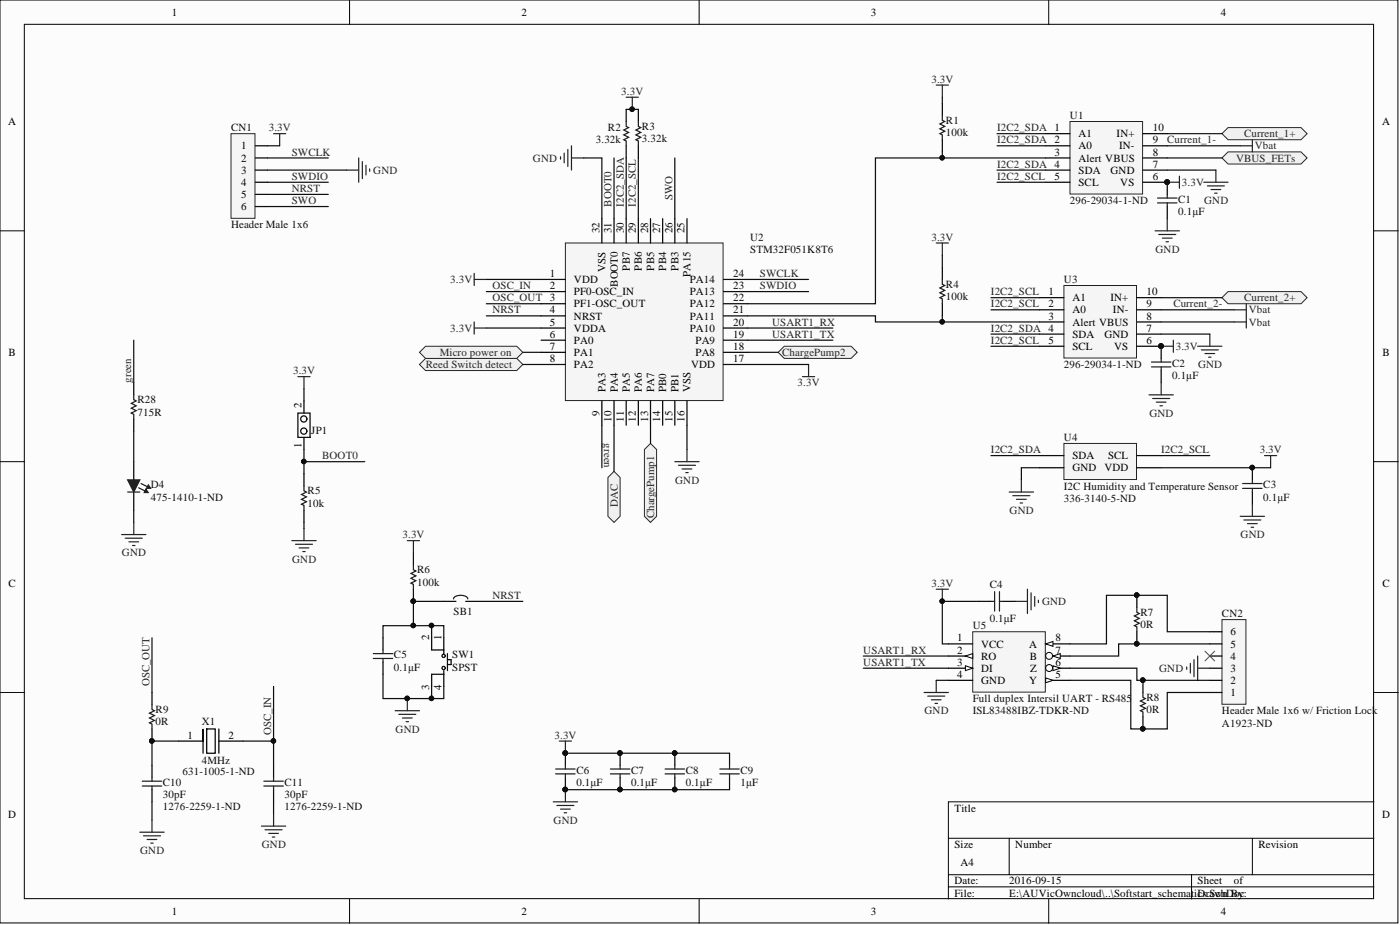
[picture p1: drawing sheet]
<svg xmlns="http://www.w3.org/2000/svg" width="292mm" height="193mm" viewBox="0 0 292 193" stroke-linecap="round" stroke-linejoin="round" font-family="sans-serif">
<defs><g id="words">
<g font-size="2.3">
<text x="35.9" y="3.3">1</text>
<text x="108.8" y="3.3">2</text>
<text x="181.7" y="3.3">3</text>
<text x="254.7" y="3.3">4</text>
<text x="1.7" y="26.1">A</text>
<text x="225" y="28.6">A1</text>
<text x="233" y="28.6">IN+</text>
<text x="240.5" y="29.9">9</text>
<text x="240.5" y="27.4">10</text>
<text x="288.4" y="26.1">A</text>
<text x="50.3" y="31.2">1</text>
<text x="50.3" y="33.7">2</text>
<text x="220" y="32.4">3</text>
<text x="225" y="31.2">A0</text>
<text x="225" y="33.7">Alert VBUS</text>
<text x="233.5" y="31.2">IN-</text>
<text x="240.5" y="35">7</text>
<text x="240.5" y="32.4">8</text>
<text x="50.3" y="36.2">3</text>
<text x="50.3" y="38.8">4</text>
<text x="50.3" y="41.3">5</text>
<text x="220" y="37.5">5</text>
<text x="225" y="36.2">SDA</text>
<text x="225" y="38.8">SCL</text>
<text x="231.7" y="36.2">GND</text>
<text x="233.7" y="38.8">VS</text>
<text x="240.5" y="37.5">6</text>
<text x="50.3" y="43.8">6</text>
<text x="125.1" y="48.7" transform="rotate(-90 125.1 48.7)">32</text>
<text x="127.6" y="48.7" transform="rotate(-90 127.6 48.7)">31</text>
<text x="130.1" y="48.7" transform="rotate(-90 130.1 48.7)">30</text>
<text x="132.7" y="48.7" transform="rotate(-90 132.7 48.7)">29</text>
<text x="135.2" y="48.7" transform="rotate(-90 135.2 48.7)">28</text>
<text x="137.8" y="48.7" transform="rotate(-90 137.8 48.7)">27</text>
<text x="140.3" y="48.7" transform="rotate(-90 140.3 48.7)">26</text>
<text x="142.8" y="48.7" transform="rotate(-90 142.8 48.7)">25</text>
<text x="114.8" y="57.8">1</text>
<text x="119.7" y="59.1">VDD</text>
<text x="126.3" y="56.7" transform="rotate(-90 126.3 56.7)">VSS</text>
<text x="128.9" y="59.8" transform="rotate(-90 128.9 59.8)">BOOT0</text>
<text x="131.4" y="56.4" transform="rotate(-90 131.4 56.4)">PB7</text>
<text x="133.9" y="56.4" transform="rotate(-90 133.9 56.4)">PB6</text>
<text x="136.5" y="56.4" transform="rotate(-90 136.5 56.4)">PB5</text>
<text x="139" y="56.4" transform="rotate(-90 139 56.4)">PB4</text>
<text x="141.6" y="56.4" transform="rotate(-90 141.6 56.4)">PB3</text>
<text x="143.9" y="59.1">PA14</text>
<text x="144.1" y="57.7" transform="rotate(-90 144.1 57.7)">PA15</text>
<text x="153" y="57.8">24</text>
<text x="114.8" y="60.3">2</text>
<text x="114.8" y="65.4">4</text>
<text x="119.7" y="61.6">PF0-OSC_IN</text>
<text x="119.7" y="64.1">PF1-OSC_OUT</text>
<text x="143.9" y="64.1">PA12</text>
<text x="143.9" y="61.6">PA13</text>
<text x="153" y="65.4">21</text>
<text x="153" y="62.9">22</text>
<text x="153" y="60.3">23</text>
<text x="218.8" y="61.6">1</text>
<text x="218.8" y="64.1">2</text>
<text x="223.8" y="62.9">A1</text>
<text x="223.8" y="65.4">A0</text>
<text x="231.7" y="62.9">IN+</text>
<text x="232.2" y="65.4">IN-</text>
<text x="239.2" y="64.1">9</text>
<text x="239.2" y="61.6">10</text>
<text x="114.8" y="67.9">5</text>
<text x="114.8" y="70.5">6</text>
<text x="119.7" y="66.7">NRST</text>
<text x="119.7" y="69.2">VDDA</text>
<text x="119.7" y="71.7">PA0</text>
<text x="143.9" y="69.2">PA10</text>
<text x="143.9" y="66.7">PA11</text>
<text x="145.1" y="71.7">PA9</text>
<text x="153" y="67.9">20</text>
<text x="153" y="70.5">19</text>
<text x="218.8" y="66.7">3</text>
<text x="218.8" y="71.7">5</text>
<text x="223.8" y="67.9">Alert VBUS</text>
<text x="223.8" y="70.5">SDA</text>
<text x="230.4" y="70.5">GND</text>
<text x="239.2" y="71.7">6</text>
<text x="239.2" y="69.2">7</text>
<text x="239.2" y="66.7">8</text>
<text x="1.8" y="74.3">B</text>
<text x="114.8" y="73">7</text>
<text x="114.8" y="75.5">8</text>
<text x="119.7" y="74.3">PA1</text>
<text x="119.7" y="76.8">PA2</text>
<text x="144.2" y="76.8">VDD</text>
<text x="145.1" y="74.3">PA8</text>
<text x="153" y="75.5">17</text>
<text x="153" y="73">18</text>
<text x="223.8" y="73">SCL</text>
<text x="232.5" y="73">VS</text>
<text x="288.4" y="74.3">B</text>
<text x="126.3" y="81.9" transform="rotate(-90 126.3 81.9)">PA3</text>
<text x="128.9" y="81.9" transform="rotate(-90 128.9 81.9)">PA4</text>
<text x="131.4" y="81.9" transform="rotate(-90 131.4 81.9)">PA5</text>
<text x="133.9" y="81.9" transform="rotate(-90 133.9 81.9)">PA6</text>
<text x="136.5" y="81.9" transform="rotate(-90 136.5 81.9)">PA7</text>
<text x="139" y="81.9" transform="rotate(-90 139 81.9)">PB0</text>
<text x="141.6" y="81.9" transform="rotate(-90 141.6 81.9)">PB1</text>
<text x="144.1" y="81.9" transform="rotate(-90 144.1 81.9)">VSS</text>
<text x="62.9" y="85.2" transform="rotate(-90 62.9 85.2)">2</text>
<text x="125.1" y="86.8" transform="rotate(-90 125.1 86.8)">9</text>
<text x="127.6" y="87.9" transform="rotate(-90 127.6 87.9)">10</text>
<text x="130.1" y="87.9" transform="rotate(-90 130.1 87.9)">11</text>
<text x="132.7" y="87.9" transform="rotate(-90 132.7 87.9)">12</text>
<text x="135.2" y="87.9" transform="rotate(-90 135.2 87.9)">13</text>
<text x="137.8" y="87.9" transform="rotate(-90 137.8 87.9)">14</text>
<text x="140.3" y="87.9" transform="rotate(-90 140.3 87.9)">15</text>
<text x="142.8" y="87.9" transform="rotate(-90 142.8 87.9)">16</text>
<text x="62.9" y="93.4" transform="rotate(-90 62.9 93.4)">1</text>
<text x="223.8" y="95.8">SDA</text>
<text x="231.2" y="95.8">SCL</text>
<text x="223.8" y="98.3">GND</text>
<text x="230.4" y="98.3">VDD</text>
<text x="1.8" y="122.4">C</text>
<text x="288.4" y="122.4">C</text>
<text x="89.6" y="133.6" transform="rotate(-90 89.6 133.6)">2</text>
<text x="92.1" y="133.6" transform="rotate(-90 92.1 133.6)">1</text>
<text x="199.7" y="133.8">1</text>
<text x="199.7" y="136.4">2</text>
<text x="204.7" y="135.1">VCC</text>
<text x="204.7" y="137.6">RO</text>
<text x="214.7" y="135.1">A</text>
<text x="214.9" y="137.6">B</text>
<text x="220.2" y="136.4">7</text>
<text x="220.2" y="133.8">8</text>
<text x="256.7" y="137.6">4</text>
<text x="256.7" y="135.1">5</text>
<text x="256.7" y="132.6">6</text>
<text x="89.6" y="143.9" transform="rotate(-90 89.6 143.9)">3</text>
<text x="92.1" y="143.9" transform="rotate(-90 92.1 143.9)">4</text>
<text x="199.7" y="138.9">3</text>
<text x="199.7" y="141.4">4</text>
<text x="204.7" y="140.2">DI</text>
<text x="204.7" y="142.7">GND</text>
<text x="214.7" y="142.7">Y</text>
<text x="215" y="140.2">Z</text>
<text x="220.2" y="141.4">5</text>
<text x="220.2" y="138.9">6</text>
<text x="256.7" y="142.7">2</text>
<text x="256.7" y="140.2">3</text>
<text x="256.7" y="145.2">1</text>
<text x="39.2" y="154.1">1</text>
<text x="47.7" y="154.1">2</text>
<text x="1.7" y="170.6">D</text>
<text x="199.1" y="169.3">Title</text>
<text x="288.4" y="170.6">D</text>
<text x="199.1" y="176.9">Size</text>
<text x="211.8" y="176.9">Number</text>
<text x="262.6" y="176.9">Revision</text>
<text x="199.1" y="184.5">Date:</text>
<text x="200.4" y="180.7">A4</text>
<text x="210.6" y="184.5">2016-09-15</text>
<text x="249.9" y="184.5">Sheet</text>
<text x="257.4" y="184.5">of</text>
<text x="35.9" y="190.8">1</text>
<text x="108.8" y="190.8">2</text>
<text x="181.7" y="190.8">3</text>
<text x="199.1" y="187">File:</text>
<text x="210.6" y="187">E:\AUVicOwncloud\..\Softstart_schemat</text>
<text x="249.2" y="187">ics.SchDoc</text>
<text x="249.9" y="187">Drawn By:</text>
<text x="254.7" y="190.8">4</text>
</g>
<g font-size="2.3" fill="#262626">
<text x="194.3" y="17.2">3.3V</text>
<text x="129.6" y="19.8">3.3V</text>
<text x="56.1" y="27.4">3.3V</text>
<text x="208" y="27.4">I2C2_SDA 1</text>
<text x="208" y="29.9">I2C2_SDA 2</text>
<text x="243.5" y="29.9">Current_1-</text>
<text x="259.6" y="28.6">Current_1+</text>
<text x="60.9" y="32.4">SWCLK</text>
<text x="111.2" y="33.7">GND</text>
<text x="208" y="35">I2C2_SDA 4</text>
<text x="257.9" y="33.7">VBUS_FETs</text>
<text x="261.8" y="31.2">Vbat</text>
<text x="60.9" y="37.5">SWDIO</text>
<text x="60.9" y="40">NRST</text>
<text x="77.9" y="36.2">GND</text>
<text x="140.3" y="41.8" transform="rotate(-90 140.3 41.8)">SWO</text>
<text x="208" y="37.5">I2C2_SCL</text>
<text x="246.6" y="38.8">3.3V</text>
<text x="60.9" y="42.6">SWO</text>
<text x="127.6" y="43.1" transform="rotate(-90 127.6 43.1)">BOOT0</text>
<text x="130.1" y="43.1" transform="rotate(-90 130.1 43.1)">I2C2_SDA</text>
<text x="132.7" y="43.1" transform="rotate(-90 132.7 43.1)">I2C2_SCL</text>
<text x="251.2" y="42.6">GND</text>
<text x="194.3" y="50.2">3.3V</text>
<text x="241.1" y="52.7">GND</text>
<text x="93.9" y="59.1">3.3V</text>
<text x="158.6" y="57.8">SWCLK</text>
<text x="102.7" y="62.9">OSC_OUT 3</text>
<text x="102.7" y="60.3">OSC_IN</text>
<text x="102.7" y="65.4">NRST</text>
<text x="158.6" y="60.3">SWDIO</text>
<text x="206.8" y="64.1">I2C2_SCL</text>
<text x="206.8" y="61.6">I2C2_SCL</text>
<text x="244.8" y="64.1">Current_2-</text>
<text x="259.6" y="62.9">Current_2+</text>
<text x="260.5" y="65.4">Vbat</text>
<text x="93.9" y="69.2">3.3V</text>
<text x="161.1" y="70.5">USART1_TX</text>
<text x="161.1" y="67.9">USART1_RX</text>
<text x="206.8" y="69.2">I2C2_SDA 4</text>
<text x="206.8" y="71.7">I2C2_SCL</text>
<text x="260.5" y="67.9">Vbat</text>
<text x="88.9" y="76.8">Reed Switch detect</text>
<text x="91.8" y="74.3">Micro power on</text>
<text x="163.2" y="74.3">ChargePump2</text>
<text x="245.3" y="73">3.3V</text>
<text x="250" y="76.8">GND</text>
<text x="27.4" y="79.8" transform="rotate(-90 27.4 79.8)">green</text>
<text x="61.1" y="78.1">3.3V</text>
<text x="166.4" y="80.6">3.3V</text>
<text x="239.8" y="86.9">GND</text>
<text x="67.2" y="95.8">BOOT0</text>
<text x="126.1" y="92.5" transform="rotate(90 126.1 92.5)">green</text>
<text x="206.8" y="94.5">I2C2_SDA</text>
<text x="242.3" y="94.5">I2C2_SCL</text>
<text x="262.8" y="94.5">3.3V</text>
<text x="140.9" y="100.9">GND</text>
<text x="128.9" y="105.7" transform="rotate(-90 128.9 105.7)">DAC</text>
<text x="210.6" y="107.2">GND</text>
<text x="84" y="112.3">3.3V</text>
<text x="136.5" y="108.1" transform="rotate(-90 136.5 108.1)">ChargePump1</text>
<text x="258.8" y="112.3">GND</text>
<text x="25.5" y="116.1">GND</text>
<text x="61" y="117.3">GND</text>
<text x="102.7" y="124.9">NRST</text>
<text x="194.3" y="122.4">3.3V</text>
<text x="217.4" y="126.2">GND</text>
<text x="180.1" y="136.4">USART1_RX</text>
<text x="31.2" y="143.2" transform="rotate(-90 31.2 143.2)">OSC_OUT</text>
<text x="180.1" y="138.9">USART1_TX</text>
<text x="241.8" y="140.2">GND</text>
<text x="192.9" y="149">GND</text>
<text x="56.6" y="153.3" transform="rotate(-90 56.6 153.3)">OSC_IN</text>
<text x="82.5" y="152.8">GND</text>
<text x="115.7" y="154.1">3.3V</text>
<text x="115.5" y="171.8">GND</text>
<text x="29.3" y="178.2">GND</text>
<text x="54.6" y="176.9">GND</text>
</g>
<g font-size="2.3" fill="#0e0e0e">
<text x="48.2" y="27.4">CN1</text>
<text x="124.3" y="29.9">3.32k</text>
<text x="126.8" y="27.4">R2</text>
<text x="133.9" y="27.1">R3</text>
<text x="133.9" y="29.7">3.32k</text>
<text x="197.4" y="25.9">R1</text>
<text x="197.4" y="28.4">100k</text>
<text x="223.2" y="24.8">U1</text>
<text x="48.2" y="47.7">Header Male 1x6</text>
<text x="223.2" y="42.6">296-29034-1-ND</text>
<text x="245.8" y="42.3">C1</text>
<text x="245.8" y="44.9">0.1μF</text>
<text x="156.5" y="50.2">U2</text>
<text x="156.5" y="52.7">STM32F051K8T6</text>
<text x="222" y="59.1">U3</text>
<text x="197.4" y="60.1">R4</text>
<text x="197.4" y="62.6">100k</text>
<text x="222" y="76.8">296-29034-1-ND</text>
<text x="244.6" y="76.5">C2</text>
<text x="244.6" y="79.1">0.1μF</text>
<text x="28.7" y="84.1">R28</text>
<text x="28.7" y="86.7">715R</text>
<text x="64.9" y="90.5">JP1</text>
<text x="222" y="92">U4</text>
<text x="31.5" y="101.9">D4</text>
<text x="263.6" y="101.9">C3</text>
<text x="31.5" y="104.4">475-1410-1-ND</text>
<text x="64.2" y="103.2">R5</text>
<text x="64.2" y="105.7">10k</text>
<text x="222" y="104.7">336-3140-5-ND</text>
<text x="222" y="102.1">I2C Humidity and Temperature Sensor</text>
<text x="263.6" y="104.4">0.1μF</text>
<text x="87" y="119.6">R6</text>
<text x="87" y="122.2">100k</text>
<text x="206.5" y="122.7">C4</text>
<text x="94.6" y="128.2">SB1</text>
<text x="203" y="131.3">U5</text>
<text x="206.5" y="129.8">0.1μF</text>
<text x="238" y="128.5">R7</text>
<text x="238" y="131">0R</text>
<text x="255" y="128.8">CN2</text>
<text x="82.2" y="137.4">C5</text>
<text x="94.4" y="137.4">SW1</text>
<text x="82.2" y="139.9">0.1μF</text>
<text x="94.4" y="139.9">SPST</text>
<text x="32.5" y="148.8">R9</text>
<text x="203" y="149">ISL83488IBZ-TDKR-ND</text>
<text x="203" y="146.5">Full duplex Intersil UART - RS485</text>
<text x="239.2" y="146.2">R8</text>
<text x="239.2" y="148.8">0R</text>
<text x="255" y="149">Header Male 1x6 w/ Friction Lock</text>
<text x="32.5" y="151.3">0R</text>
<text x="42.1" y="151.3">X1</text>
<text x="255" y="151.6">A1923-ND</text>
<text x="38.1" y="161.7">631-1005-1-ND</text>
<text x="42.1" y="159.4">4MHz</text>
<text x="120.2" y="161.4">C6</text>
<text x="131.7" y="161.4">C7</text>
<text x="143.1" y="161.4">C8</text>
<text x="154.5" y="161.4">C9</text>
<text x="34" y="164">C10</text>
<text x="34" y="166.5">30pF</text>
<text x="59.4" y="164">C11</text>
<text x="59.4" y="166.5">30pF</text>
<text x="120.2" y="164">0.1μF</text>
<text x="131.7" y="164">0.1μF</text>
<text x="143.1" y="164">0.1μF</text>
<text x="154.5" y="164">1μF</text>
<text x="34" y="169">1276-2259-1-ND</text>
<text x="59.4" y="169">1276-2259-1-ND</text>
</g>
</g></defs>
<g fill="#fcfcfc" stroke="#000" stroke-width=".21">
<path d="M0 0h291.7v192.5h-291.7z"/>
<path d="M5.1 5.1h281.5v182.4h-281.5z"/>
</g>
<g fill="none" stroke="#000" stroke-width=".21">
<path d="M72.9 0v5.1M145.9 0v5.1M218.8 0v5.1M0 48.2h5.1M286.7 48.2h5M0 96.3h5.1M286.7 96.3h5M0 144.5h5.1M286.7 144.5h5M197.9 174.9h88.8M210.6 174.9v7.6M261.3 174.9v7.6"/>
<path d="M286.7 167.3h-88.8v20.2M72.9 187.5v5.1M145.9 187.5v5.1M197.9 182.5h88.8M197.9 185h88.8M218.8 187.5v5.1M248.6 182.5v5"/>
</g>
<path d="M223.2 25.3h15.2v15.2h-15.2z" fill="#f5f5f5" stroke="#262626" stroke-width=".21"/>
<path d="M218.2 27.9h5M218.2 30.4h5M218.2 33h5M218.2 35.5h5M218.2 38h5M238.5 27.9h5M238.5 30.4h5M238.5 33h5M238.5 35.5h5M238.5 38h5" fill="none" stroke="#000" stroke-width=".25"/>
<circle cx="243.5" cy="38" r=".47" fill="#0e0e0e" stroke="#0e0e0e" stroke-width=".21"/>
<path d="M222 59.6h15.1v15.1h-15.1z" fill="#f5f5f5" stroke="#262626" stroke-width=".21"/>
<path d="M216.9 62.1h5.1M216.9 64.6h5.1M216.9 67.2h5.1M216.9 69.7h5.1M216.9 72.2h5.1M237.2 62.1h5.1M237.2 64.6h5.1M237.2 67.2h5.1M237.2 69.7h5.1M237.2 72.2h5.1" fill="none" stroke="#000" stroke-width=".25"/>
<circle cx="242.2" cy="72.2" r=".47" fill="#0e0e0e" stroke="#0e0e0e" stroke-width=".21"/>
<path d="M222 92.5h15.1v7.5h-15.1z" fill="#f5f5f5" stroke="#262626" stroke-width=".21"/>
<path d="M216.9 95h5.1M216.9 97.6h5.1M237.2 95h5.1M237.2 97.6h5.1" fill="none" stroke="#000" stroke-width=".25"/>
<path d="M208 35.5h10.2M208 38h10.2M206.8 69.7h10.1M206.8 72.2h10.1M206.8 95h10.1M216.9 97.6h-3.8v2.5" fill="none" stroke="#0e0e0e" stroke-width=".25"/>
<path d="M251.2 38h5M251.9 38.8h3.6M252.7 39.5h2M253.7 35.5v2.5M253.4 40.3h.5M210.6 102.6h5M211.3 103.4h3.6M212.1 104.2h2M212.8 104.9h.6M213.1 100.1v2.5" fill="none" stroke="#262626" stroke-width=".25"/>
<g fill="#f0f0f0" stroke="#262626" stroke-width=".21">
<path d="M126.8 99.6l1.3-1.3 1.3 1.3v8.1l-1.3 1.3-1.3-1.3z" fill-rule="evenodd"/>
<path d="M255 27.9l1.2-1.3h15.2l1.3 1.3-1.3 1.3h-15.2z" fill-rule="evenodd"/>
<path d="M255 33l1.2-1.3h15.2l1.3 1.3-1.3 1.2h-15.2z" fill-rule="evenodd"/>
</g>
<path d="M243.5 35.5h10.2" fill="none" stroke="#0e0e0e" stroke-width=".25"/>
<path d="M255 62.1l1.2-1.3h15.2l1.3 1.3-1.3 1.3h-15.2z" fill-rule="evenodd" fill="#f0f0f0" stroke="#262626" stroke-width=".21"/>
<path d="M249.9 72.2h5.1M250.6 73h3.6M251.4 73.8h2M252.2 74.5h.5M252.4 69.7v2.5" fill="none" stroke="#262626" stroke-width=".25"/>
<path d="M130.6 33v12.6M133.2 33v12.6M156 58.3h12.7M156 60.8h12.7M242.3 69.7h10.1M242.3 95h10.1" fill="none" stroke="#0e0e0e" stroke-width=".25"/>
<path d="M48.2 27.9h5v17.6h-5z" fill="#f5f5f5" stroke="#262626" stroke-width=".21"/>
<path d="M53.3 30.4h2.5M53.3 33h2.5M53.3 35.5h2.5M53.3 38h2.5M53.3 40.6h2.5M53.3 43.1h2.5" fill="none" stroke="#000" stroke-width=".25"/>
<path d="M55.8 38h12.7M55.8 33h12.7M55.8 30.4h2.5M55.8 35.5h16.5M140.8 33v12.6M55.8 40.6h12.7M55.8 43.1h12.7M156 68.4h17.8M180.1 139.4h17.8" fill="none" stroke="#0e0e0e" stroke-width=".25"/>
<path d="M57.1 27.9h2.5M58.3 27.9v2.5M72.3 35.5h2.5M74.8 33v5M75.6 33.7v3.6M76.4 34.5v2M77.1 35.2v.5" fill="none" stroke="#262626" stroke-width=".25"/>
<path d="M203 131.8h15.1v12.6h-15.1z" fill="#f5f5f5" stroke="#262626" stroke-width=".21"/>
<path d="M197.9 134.3h5.1M197.9 136.9h5.1" fill="none" stroke="#000" stroke-width=".25"/>
<path d="M201.4 136.9l1.6-.5v1z" fill="#fcfcfc"/>
<path d="M201.4 136.9l1.6-.5v1z" fill="none" stroke="#000" stroke-width=".21"/>
<path d="M197.9 139.4h5.1" fill="none" stroke="#000" stroke-width=".25"/>
<path d="M201.4 138.9l1.6 .5-1.6 .5z" fill="#fcfcfc"/>
<path d="M201.4 138.9l1.6 .5-1.6 .5z" fill="none" stroke="#000" stroke-width=".21"/>
<path d="M197.9 141.9h5.1M218.2 141.9h5" fill="none" stroke="#000" stroke-width=".25"/>
<path d="M218.2 141.4l1.5 .5-1.5 .5z" fill="#fcfcfc"/>
<path d="M218.2 141.4l1.5 .5-1.5 .5z" fill="none" stroke="#000" stroke-width=".21"/>
<path d="M218.2 139.4h5" fill="none" stroke="#000" stroke-width=".25"/>
<circle cx="218.9" cy="139.4" r=".72" fill="#fcfcfc" stroke="#000" stroke-width=".21"/>
<path d="M219.7 138.9l1.5 .5-1.5 .5z" fill="#fcfcfc"/>
<path d="M219.7 138.9l1.5 .5-1.5 .5z" fill="none" stroke="#000" stroke-width=".21"/>
<path d="M218.2 136.9h5" fill="none" stroke="#000" stroke-width=".25"/>
<circle cx="218.9" cy="136.8" r=".72" fill="#fcfcfc" stroke="#000" stroke-width=".21"/>
<path d="M219.7 136.9l1.5-.5v1z" fill="#fcfcfc"/>
<path d="M219.7 136.9l1.5-.5v1z" fill="none" stroke="#000" stroke-width=".21"/>
<path d="M218.2 134.3h5" fill="none" stroke="#000" stroke-width=".25"/>
<path d="M218.2 134.3l1.5-.5v1z" fill="#fcfcfc"/>
<path d="M218.2 134.3l1.5-.5v1z" fill="none" stroke="#000" stroke-width=".21"/>
<path d="M242.3 97.6h22.8M180.1 136.9h17.8M204.2 125.5h-7.6v8.8h1.3M195.3 141.9h2.6" fill="none" stroke="#0e0e0e" stroke-width=".25"/>
<g fill="none" stroke="#262626" stroke-width=".25">
<path d="M243.5 38h2.6M246.1 36.8v2.5M241 48.2h5.1M241.8 48.9h3.5M242.5 49.7h2.1M243.3 50.4h.5M243.5 45.6v2.6M242.3 79.8v2.6M242.3 72.2h2.5M244.8 71v2.5M239.7 82.4h5.1M240.5 83.1h3.5"/>
<path d="M241.3 83.9h2M242 84.7h.5M263.8 95h2.6M265.1 95v2.6M258.8 107.7h5M259.5 108.5h3.6M260.3 109.2h2M261 110h.6M261.3 105.2v2.5M195.3 122.9h2.6M196.6 122.9v2.6M211.8 125.5h2.6"/>
<path d="M214.4 122.9v5.1M215.1 123.7v3.5M215.9 124.4v2.1M216.6 125.2v.5M192.8 144.5h5.1M193.6 145.2h3.5M194.3 146h2.1M195.1 146.7h.5M195.3 141.9v2.6"/>
</g>
<g fill="#0e0e0e" stroke="#0e0e0e" stroke-width=".21">
<circle cx="196.6" cy="125.4" r=".47"/>
<circle cx="261.3" cy="97.5" r=".47"/>
<circle cx="242.2" cy="72.2" r=".47"/>
<circle cx="243.5" cy="38" r=".47"/>
</g>
<g fill="none" stroke="#000" stroke-width=".25">
<path d="M243.5 38v2.6M243.5 43.1v2.5M242.3 72.2v2.6M242.3 77.3v2.5M261.3 97.6v2.5M261.3 102.6v2.6M90.1 133.1v2.5h2.5M92.6 133.1v3.3M92.6 139.9v3.3M93.4 136.4v3.5M204.2 125.5h2.6M209.3 125.5h2.5"/>
<path d="M92.6 140.7h-2.5v2.5"/>
<circle cx="92.6" cy="136.8" r=".34"/>
</g>
<g fill="none" stroke="#1c1c1c" stroke-width=".25">
<path d="M241.5 41.3h4.1M241.5 42.3h4.1M243.5 40.6v.7M243.5 42.3v.8M240.2 75.5h4.1M240.2 76.5h4.1M242.3 74.8v.7M242.3 76.5v.8M259.3 100.9h4M259.3 101.9h4M261.3 100.1v.8M261.3 101.9v.7"/>
<path d="M206.8 125.5h.7M207.5 123.4v4.1M208.5 123.4v4.1M208.5 125.5h.8"/>
</g>
<circle cx="92.6" cy="139.4" r=".34" fill="#fcfcfc" stroke="#000" stroke-width=".25"/>
<g fill="none" stroke="#000" stroke-width=".25">
<path d="M130.6 22.8v2.5M130.6 30.4v2.6M133.2 22.8v2.5M133.2 30.4v2.6M86.3 115.3v2.6M79.9 133.1v2.5M79.9 138.1v2.6M86.3 122.9v2.6M92.6 125.5h2.5M93.4 137.6h.7v1h-.7M97.2 125.5h2.5M118 157.1v2.6"/>
<path d="M129.4 157.1v2.6M140.8 157.1v2.6M152.2 157.1v2.6M118 162.2v2.5M129.4 162.2v2.5M140.8 162.2v2.5M152.2 162.2v2.5"/>
</g>
<g fill="none" stroke="#262626" stroke-width=".25">
<path d="M130.6 20.3h2.6M131.9 20.3v2.5M85 112.8h2.5M86.3 112.8v2.5M82.4 148.3h5.1M83.2 149h3.6M84 149.8h2M84.7 150.5h.5M85 145.7v2.6M116.7 154.6h2.5M118 154.6v2.5M115.4 167.3h5.1"/>
<path d="M116.2 168h3.5M117 168.8h2M117.7 169.6h.5M118 164.7v2.6"/>
</g>
<g fill="#0e0e0e" stroke="#0e0e0e" stroke-width=".21">
<circle cx="84.9" cy="145.7" r=".47"/>
<circle cx="86.2" cy="125.4" r=".47"/>
<circle cx="90" cy="130.5" r=".47"/>
<circle cx="90" cy="145.7" r=".47"/>
<circle cx="86.2" cy="130.5" r=".47"/>
<circle cx="117.9" cy="157.1" r=".47"/>
<circle cx="117.9" cy="164.7" r=".47"/>
<circle cx="129.3" cy="164.7" r=".47"/>
<circle cx="129.3" cy="157.1" r=".47"/>
<circle cx="140.8" cy="164.7" r=".47"/>
<circle cx="140.8" cy="157.1" r=".47"/>
<circle cx="131.9" cy="22.8" r=".47"/>
</g>
<g fill="none" stroke="#1c1c1c" stroke-width=".25">
<path d="M130.6 25.3v1.1l.6 .2-1.1 .5 1.1 .5-1.1 .5 1.1 .5-1.1 .6 .5 .2v1M133.2 25.3v1.1l.5 .2-1 .5 1 .5-1 .5 1 .5-1 .6 .5 .2v1M86.3 117.9v1l.5 .2-1.1 .5 1.1 .5-1.1 .5 1.1 .5-1.1 .6 .6 .2v1M77.9 136.4h4M77.9 137.4h4M79.9 135.6v.8M79.9 137.4v.7M97.6 124.9a1.52 1.52 0 0 0-1.9-.7 .88 .88 0 0 0-1.1 .7M118 159.7v.7M129.4 159.7v.7M140.8 159.7v.7M152.2 159.7v.7"/>
<path d="M115.9 160.4h4.1M115.9 161.4h4.1M118 161.4v.8M127.4 160.4h4M127.4 161.4h4M129.4 161.4v.8M138.8 160.4h4M138.8 161.4h4M140.8 161.4v.8M150.2 160.4h4M150.2 161.4h4M152.2 161.4v.8"/>
</g>
<path d="M130.6 22.8h2.6M101.5 65.9h11.4M101.5 60.8h11.4M79.9 133.1v-2.6h12.7v2.6M90.1 130.5v2.6M92.6 125.5h-6.3v5M99.7 125.5h9.4M90.1 143.2v2.5h2.5v-2.5M118 157.1h34.2M118 164.7h34.2" fill="none" stroke="#0e0e0e" stroke-width=".25"/>
<path d="M255 129.3h5v17.6h-5z" fill="#f5f5f5" stroke="#262626" stroke-width=".21"/>
<g fill="none" stroke="#000" stroke-width=".25">
<path d="M252.4 139.4h2.6M252.4 136.9h2.6M252.4 134.3h2.6M252.4 131.8h2.6M31.7 144.5v2.5M31.7 152.1v2.5M31.7 159.7v2.5M37.3 154.6h5.1v-2.5v5M43.1 152.1h1.8v5h-1.8zM45.7 154.6h5M45.7 152.1v5M57.1 159.7v2.5"/>
<path d="M252.4 144.5h2.6M252.4 141.9h2.6M31.7 164.7v2.6M57.1 164.7v2.6"/>
</g>
<g fill="none" stroke="#262626" stroke-width=".25">
<path d="M117 32.7v.5M117.7 31.9v2.1M118.5 31.2v3.5M119.2 30.4v5.1M119.2 33h2.6M98.9 57v2.6M98.9 58.3h2.6M167.4 78.6h2.6M168.7 76v2.6M140.8 96.3h5.1M141.6 97.1h3.5M142.3 97.8h2"/>
<path d="M143.1 98.6h.5M143.3 93.8v2.5M247.6 139.1v.5M248.4 138.4v2M249.1 137.6v3.6M249.9 136.9v5M249.9 139.4h2.5M29.2 173.6h5M29.9 174.4h3.6M30.7 175.1h2M31.5 175.9h.5M31.7 171.1v2.5"/>
<path d="M54.5 172.3h5.1M55.3 173.1h3.6M56.1 173.9h2M56.8 174.6h.5M57.1 169.8v2.5"/>
</g>
<path d="M251.4 135.8l2 2.1M253.4 135.8l-2 2.1" fill="none" stroke="#4c4c4c" stroke-width=".21"/>
<g fill="none" stroke="#0e0e0e" stroke-width=".25">
<path d="M121.8 33h3.8v12.6M128.1 33v12.6M101.5 58.3h11.4M101.5 63.4h11.4M156 71h17.8M156 76h12.7M143.3 88.7v5.1M31.7 133.1v11.4M37.3 154.6h-5.6v5.1M50.7 154.6h6.4v5.1M57.1 143.2v11.4M79.9 140.7v5h10.2"/>
<path d="M31.7 167.3v3.8M57.1 167.3v2.5"/>
</g>
<path d="M31.7 147v1l.5 .3-1 .5 1 .5-1 .5 1 .5-1 .5 .5 .3v1M29.7 163h4M29.7 164h4M31.7 162.2v.8M31.7 164v.7M55.1 163h4M55.1 164h4M57.1 162.2v.8M57.1 164v.7" fill="none" stroke="#1c1c1c" stroke-width=".25"/>
<g fill="#0e0e0e" stroke="#0e0e0e" stroke-width=".21">
<circle cx="31.7" cy="154.6" r=".47"/>
<circle cx="57" cy="154.6" r=".47"/>
<circle cx="90" cy="145.7" r=".47"/>
<circle cx="84.9" cy="145.7" r=".47"/>
</g>
<g fill="#f0f0f0" stroke="#262626" stroke-width=".21">
<path d="M134.5 93.8l1.2-1.3 1.3 1.3v13.9l-1.3 1.3-1.2-1.3z" fill-rule="evenodd"/>
<path d="M162.4 73.5l1.2-1.3h14l1.2 1.3-1.2 1.3h-14z" fill-rule="evenodd"/>
</g>
<path d="M156 73.5h6.4M135.7 88.7v3.8" fill="none" stroke="#0e0e0e" stroke-width=".25"/>
<g fill="#f0f0f0" stroke="#262626" stroke-width=".21">
<path d="M87.5 76l1.3-1.2h19l1.3 1.2-1.3 1.3h-19z" fill-rule="evenodd"/>
<path d="M87.5 73.5l1.3-1.3h19l1.3 1.3-1.3 1.3h-19z" fill-rule="evenodd"/>
</g>
<path d="M98.9 67.2v2.5M98.9 68.4h2.6M60.9 112.8h5.1M61.6 113.5h3.6M62.4 114.3h2M63.2 115.1h.5M63.4 110.3v2.5" fill="none" stroke="#262626" stroke-width=".25"/>
<g fill="none" stroke="#0e0e0e" stroke-width=".25">
<path d="M208 27.9h10.2M208 30.4h10.2M101.5 68.4h11.4M109.1 73.5h3.8M109.1 76h3.8M206.8 62.1h10.1M206.8 64.6h10.1M76.1 96.3h-12.7v2.5M63.4 109v1.3M223.2 139.4h14v2.5h15.2M252.4 131.8h-8.9v-7.6h-12.6v10.1h-7.7M252.4 134.3h-19v2.6h-10.2"/>
<path d="M223.2 141.9h12.7v10.2h7.6v-7.6h8.9"/>
</g>
<path d="M196.6 21.5v2.6M196.6 29.2v2.5M196.6 55.8v2.5M196.6 63.4v2.5M62.2 86.2h2.5v5h-2.5zM237.2 124.2v2.5M237.2 131.8v2.5M238.5 141.9v2.6M238.5 149.5v2.6" fill="none" stroke="#000" stroke-width=".25"/>
<path d="M196.6 24.1v1l.5 .2-1 .6 1 .5-1 .5 1 .5-1 .5 .5 .2v1.1M196.6 58.3v1l.5 .3-1 .5 1 .5-1 .5 1 .5-1 .5 .5 .3v1M237.2 126.7v1l.5 .3-1 .5 1 .5-1 .5 1 .5-1 .5 .5 .3v1M238.5 144.5v1l.5 .2-1 .5 1 .5-1 .6 1 .5-1 .5 .5 .2v1" fill="none" stroke="#1c1c1c" stroke-width=".25"/>
<g fill="#0e0e0e" stroke="#0e0e0e" stroke-width=".21">
<circle cx="238.4" cy="141.9" r=".47"/>
<circle cx="238.4" cy="152" r=".47"/>
<circle cx="237.2" cy="124.2" r=".47"/>
<circle cx="237.2" cy="134.3" r=".47"/>
<circle cx="63.4" cy="96.3" r=".47"/>
</g>
<g fill="#fcfcfc" stroke="#000" stroke-width=".25">
<circle cx="63.4" cy="87.4" r=".65"/>
<circle cx="63.4" cy="89.9" r=".65"/>
</g>
<path d="M63.4 83.6v2.6M63.4 91.2v2.6M63.4 98.8v2.6M63.4 106.4v2.6" fill="none" stroke="#000" stroke-width=".25"/>
<path d="M195.3 17.7h2.6M196.6 17.7v2.6M258.8 30.4h2.5M261.3 29.2v2.5M195.3 50.7h2.6M196.6 50.7v2.5M62.2 78.6h2.5M63.4 78.6v2.5M257.5 64.6h2.5M257.5 67.2h2.5M260 63.4v5" fill="none" stroke="#262626" stroke-width=".25"/>
<g fill="none" stroke="#0e0e0e" stroke-width=".25">
<path d="M196.6 20.3v1.2M196.6 31.7v1.3M218.2 33h-35.5v30.4h-26.7M243.5 30.4h15.3M243.5 27.9h11.5M243.5 33h11.5M196.6 53.2v2.6M156 65.9h26.7v1.3h34.2M196.6 65.9v1.3M242.3 64.6h15.2M242.3 67.2h15.2M242.3 62.1h12.7"/>
<path d="M63.4 81.1v2.5M63.4 93.8v2.5"/>
</g>
<g fill="#0e0e0e" stroke="#0e0e0e" stroke-width=".21">
<circle cx="63.4" cy="96.3" r=".47"/>
<circle cx="196.6" cy="32.9" r=".47"/>
<circle cx="196.6" cy="67.1" r=".47"/>
</g>
<path d="M63.4 101.4v1l.5 .2-1 .6 1 .5-1 .5 1 .5-1 .5 .5 .2v1" fill="none" stroke="#1c1c1c" stroke-width=".25"/>
<path d="M118 50.7h32.9v32.9h-32.9z" fill="#f5f5f5" stroke="#262626" stroke-width=".21"/>
<g fill="none" stroke="#000" stroke-width=".25">
<path d="M112.9 58.3h5.1M125.6 45.6v5.1M128.1 45.6v5.1M130.6 45.6v5.1M133.2 45.6v5.1M135.7 45.6v5.1M138.3 45.6v5.1M140.8 45.6v5.1M143.3 45.6v5.1M150.9 58.3h5.1M27.9 79.8v2.6M112.9 60.8h5.1"/>
<path d="M112.9 63.4h5.1M112.9 65.9h5.1M112.9 68.4h5.1M112.9 71h5.1M112.9 73.5h5.1M112.9 76h5.1M150.9 60.8h5.1M150.9 63.4h5.1M150.9 65.9h5.1M150.9 68.4h5.1M150.9 71h5.1M150.9 73.5h5.1"/>
<path d="M150.9 76h5.1M27.9 87.4v2.6M27.9 96.3v3.8M125.6 83.6v5.1M128.1 83.6v5.1M130.6 83.6v5.1M133.2 83.6v5.1M135.7 83.6v5.1M138.3 83.6v5.1M140.8 83.6v5.1M143.3 83.6v5.1M27.9 102.6v3.8"/>
</g>
<path d="M27.9 82.4v1l.5 .2-1 .5 1 .6-1 .5 1 .5-1 .5 .5 .2v1" fill="none" stroke="#1c1c1c" stroke-width=".25"/>
<path d="M26.6 100.1h2.6l-1.3 2.5z" fill="#1c1c1c"/>
<path d="M26.6 100.1h2.6l-1.3 2.5zM26.6 102.6h2.6M29.4 100.9l1.5 .7" fill="none" stroke="#1c1c1c" stroke-width=".25"/>
<path d="M30.9 101.1l.6 .8h-.9z" fill="#1c1c1c"/>
<path d="M30.9 101.1l.6 .8h-.9z" fill="none" stroke="#1c1c1c" stroke-width=".21"/>
<path d="M28.9 101.8l1.5 .7" fill="none" stroke="#1c1c1c" stroke-width=".25"/>
<path d="M30.4 102l.5 .8h-.8z" fill="#1c1c1c"/>
<path d="M30.4 102l.5 .8h-.8z" fill="none" stroke="#1c1c1c" stroke-width=".21"/>
<path d="M27.9 71v8.8M27.9 90v6.3M125.6 88.7v8.9M128.1 88.7v9.6M27.9 106.4v2.6" fill="none" stroke="#0e0e0e" stroke-width=".25"/>
<path d="M25.4 111.5h5M26.1 112.3h3.6M26.9 113h2M27.7 113.8h.5M27.9 109v2.5" fill="none" stroke="#262626" stroke-width=".25"/>
<use href="#words"/>
</svg>
